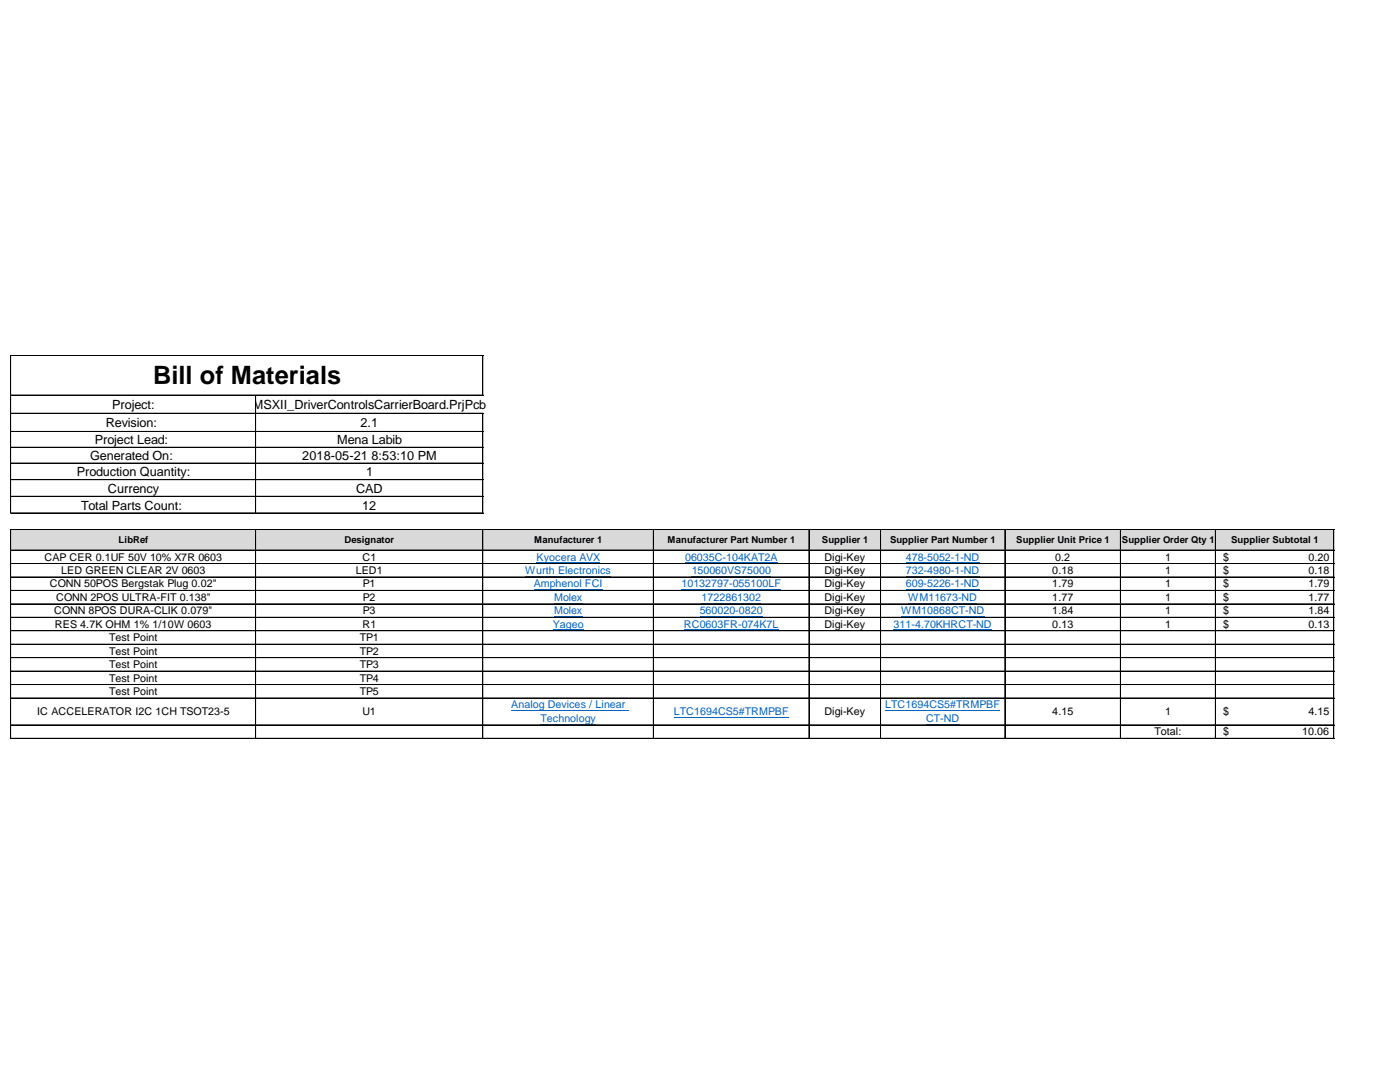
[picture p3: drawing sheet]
<svg xmlns="http://www.w3.org/2000/svg" width="279mm" height="216mm" viewBox="0 0 279 216" stroke-linecap="round" stroke-linejoin="round" font-family="sans-serif">
<defs><g id="words">
<text font-size="5.1" x="30.6" y="76.6">Bill of Materials</text>
<g font-size="2.5">
<text x="22.4" y="81.7">Project:</text>
<text x="50.5" y="81.7">MSXII_DriverControlsCarrierBoard.PrjPcb</text>
<text x="18.9" y="88.7">Project Lead:</text>
<text x="21.2" y="85.3">Revision:</text>
<text x="67.3" y="88.7">Mena Labib</text>
<text x="71.9" y="85.3">2.1</text>
<text x="15.3" y="95.1">Production Quantity:</text>
<text x="18" y="91.8">Generated On:</text>
<text x="60.3" y="91.8">2018-05-21 8:53:10 PM</text>
<text x="73" y="95.1">1</text>
<text x="16.2" y="101.7">Total Parts Count:</text>
<text x="21.5" y="98.4">Currency</text>
<text x="71.1" y="98.4">CAD</text>
<text x="72.3" y="101.7">12</text>
</g>
<g font-size="2.1">
<text x="8.9" y="111.8">CAP CER 0.1UF 50V 10% X7R 0603</text>
<text x="72.3" y="111.8">C1</text>
<text x="164.5" y="111.8">Digi-Key</text>
<text x="210.6" y="111.8">0.2</text>
<text x="232.5" y="111.8">1</text>
<text x="244.1" y="111.8">$</text>
<text x="261.1" y="111.8">0.20</text>
<text x="9.9" y="117.2">CONN 50POS Bergstak Plug 0.02&quot;</text>
<text x="11.2" y="119.9">CONN 2POS ULTRA-FIT 0.138&quot;</text>
<text x="12.2" y="114.5">LED GREEN CLEAR 2V 0603</text>
<text x="71" y="114.5">LED1</text>
<text x="72.4" y="117.2">P1</text>
<text x="72.4" y="119.9">P2</text>
<text x="164.5" y="114.5">Digi-Key</text>
<text x="164.5" y="117.2">Digi-Key</text>
<text x="164.5" y="119.9">Digi-Key</text>
<text x="210" y="114.5">0.18</text>
<text x="210" y="117.2">1.79</text>
<text x="210" y="119.9">1.77</text>
<text x="232.5" y="114.5">1</text>
<text x="232.5" y="117.2">1</text>
<text x="232.5" y="119.9">1</text>
<text x="244.1" y="114.5">$</text>
<text x="244.1" y="117.2">$</text>
<text x="244.1" y="119.9">$</text>
<text x="261.1" y="114.5">0.18</text>
<text x="261.1" y="117.2">1.79</text>
<text x="261.1" y="119.9">1.77</text>
<text x="10.8" y="122.6">CONN 8POS DURA-CLIK 0.079&quot;</text>
<text x="11" y="125.3">RES 4.7K OHM 1% 1/10W 0603</text>
<text x="72.3" y="125.3">R1</text>
<text x="72.4" y="122.6">P3</text>
<text x="164.5" y="122.6">Digi-Key</text>
<text x="164.5" y="125.3">Digi-Key</text>
<text x="210" y="122.6">1.84</text>
<text x="210" y="125.3">0.13</text>
<text x="232.5" y="122.6">1</text>
<text x="232.5" y="125.3">1</text>
<text x="244.1" y="122.6">$</text>
<text x="244.1" y="125.3">$</text>
<text x="261.1" y="122.6">1.84</text>
<text x="261.1" y="125.3">0.13</text>
<text x="21.8" y="127.9">Test Point</text>
<text x="21.8" y="130.6">Test Point</text>
<text x="71.8" y="127.9">TP1</text>
<text x="71.8" y="130.6">TP2</text>
<text x="21.8" y="133.3">Test Point</text>
<text x="21.8" y="136">Test Point</text>
<text x="71.8" y="133.3">TP3</text>
<text x="71.8" y="136">TP4</text>
<text x="7.4" y="142.7">IC ACCELERATOR I2C 1CH TSOT23-5</text>
<text x="21.8" y="138.7">Test Point</text>
<text x="71.8" y="138.7">TP5</text>
<text x="72.3" y="142.7">U1</text>
<text x="164.5" y="142.7">Digi-Key</text>
<text x="210" y="142.7">4.15</text>
<text x="232.5" y="142.7">1</text>
<text x="244.1" y="142.7">$</text>
<text x="261.1" y="142.7">4.15</text>
<text x="230.4" y="146.7">Total:</text>
<text x="244.1" y="146.7">$</text>
<text x="259.9" y="146.7">10.06</text>
</g>
<g font-size="2.1" fill="#0563c1">
<text x="107.1" y="111.8">Kyocera AVX</text>
<text x="136.7" y="111.8">06035C-104KAT2A</text>
<text x="180.8" y="111.8">478-5052-1-ND</text>
<text x="104.8" y="114.5">Wurth Electronics</text>
<text x="106.5" y="117.2">Amphenol FCI</text>
<text x="110.6" y="119.9">Molex</text>
<text x="136" y="117.2">10132797-055100LF</text>
<text x="138.1" y="114.5">150060VS75000</text>
<text x="140" y="119.9">1722861302</text>
<text x="180.8" y="114.5">732-4980-1-ND</text>
<text x="180.8" y="117.2">609-5226-1-ND</text>
<text x="181.3" y="119.9">WM11673-ND</text>
<text x="110.3" y="125.3">Yageo</text>
<text x="110.6" y="122.6">Molex</text>
<text x="136.5" y="125.3">RC0603FR-074K7L</text>
<text x="139.6" y="122.6">560020-0820</text>
<text x="178.3" y="125.3">311-4.70KHRCT-ND</text>
<text x="179.8" y="122.6">WM10868CT-ND</text>
<text x="102" y="141.4">Analog Devices / Linear</text>
<text x="134.5" y="142.7">LTC1694CS5#TRMPBF</text>
<text x="176.7" y="141.4">LTC1694CS5#TRMPBF</text>
<text x="107.9" y="144">Technology</text>
<text x="184.8" y="144">CT-ND</text>
</g>
<g font-size="1.9">
<text x="23.7" y="108.3">LibRef</text>
<text x="68.8" y="108.3">Designator</text>
<text x="106.6" y="108.3">Manufacturer 1</text>
<text x="133.2" y="108.3">Manufacturer Part Number 1</text>
<text x="164" y="108.3">Supplier 1</text>
<text x="177.6" y="108.3">Supplier Part Number 1</text>
<text x="202.8" y="108.3">Supplier Unit Price 1</text>
<text x="223.9" y="108.3">Supplier Order Qty 1</text>
<text x="245.7" y="108.3">Supplier Subtotal 1</text>
</g>
</g></defs>
<path d="M2.1 105.7h264.2v4.1h-264.2z" fill="#d9d9d9"/>
<g fill="none" stroke="#0563c1" stroke-width=".2">
<path d="M104.8 115h17.1M106.5 117.7h13.8M107.1 112.3h12.6M136 117.7h19.8M136.7 112.3h18.5M138.1 115h15.8M180.8 112.3h14.7M180.8 115h14.7M180.8 117.7h14.7M110.3 125.7h6.2M110.6 120.3h5.6M110.6 123h5.6"/>
<path d="M136.5 125.7h18.9M139.6 123h12.6M140 120.3h11.9M178.3 125.7h19.6M179.8 123h16.6M181.3 120.3h13.7M102 141.8h23.4M107.9 144.5h11M134.5 143.1h22.9M176.7 141.8h22.9M184.8 144.5h6.7"/>
</g>
<g fill="none" stroke="#000" stroke-width=".2">
<path d="M2.1 70.9v31.5M2.2 70.9v31.5M2.2 70.9h94.2M2.2 71h94.2M2.2 78.8h94.2M2.2 78.9h94.2M51 78.9v23.5M96.3 71v7.9M96.4 71v7.9M2.2 82.5h94.2M2.2 86.1h94.2M2.2 89.2h94.2"/>
<path d="M2.2 92.4h94.2M2.2 95.7h94.2M2.2 95.8h94.2M2.2 99h94.2M2.2 99.1h94.2M96.3 82.5v19.9M96.4 82.5v19.9M2.1 105.7v41.7M2.2 105.7v41.7M2.2 102.3h94.2M2.2 102.4h94.2M2.2 105.7h264.1"/>
<path d="M2.2 109.8h264.1M2.2 112.4h264.1M2.2 115.1h264.1M2.2 115.2h264.1M2.2 117.8h264.1M51 105.7v41.7M96.3 105.7v41.7M96.4 105.7v41.7M130.4 105.7v41.7M161.5 105.7l-.1 41.7M175.7 105.7v41.7M175.8 105.7v41.7"/>
<path d="M200.5 105.7v41.7M200.6 105.7v41.7M223.6 105.7v41.7M242.6 105.7v41.7M266.2 105.7v41.7M266.2 105.7v41.7h-264M2.2 120.5h264.1M2.2 123.2h264.1M2.2 125.9h264.1M2.2 128.5h264.1M2.2 128.6h264.1M2.2 131.2h264.1"/>
<path d="M2.2 131.3h264.1M2.2 133.9h264.1M2.2 136.6h264.1M2.2 139.3h264.1M2.2 144.6h264.1M2.2 144.7h264.1M2.2 147.3h264.1"/>
</g>
<use href="#words"/>
</svg>
